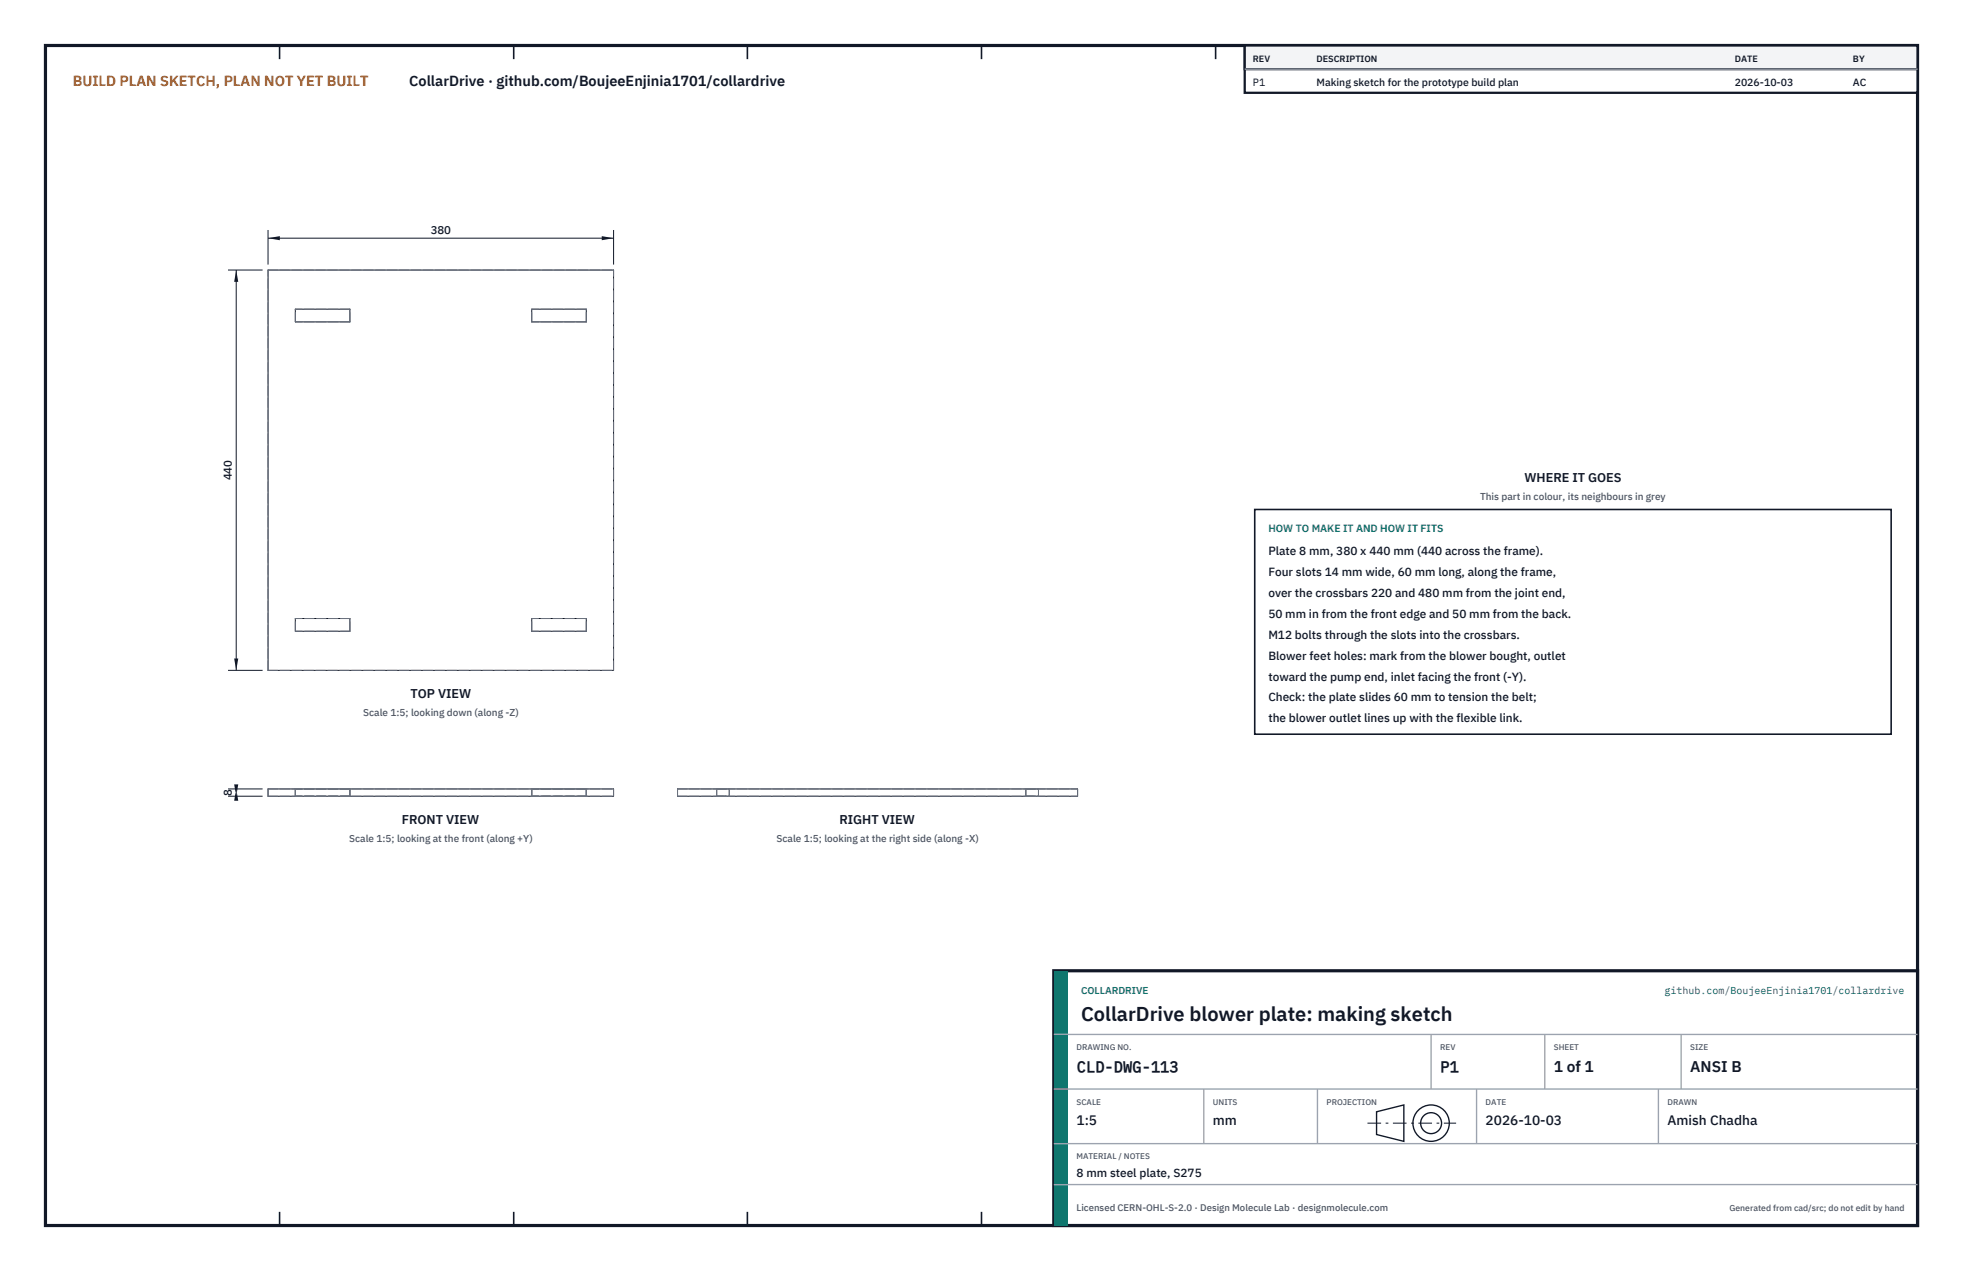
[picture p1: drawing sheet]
<svg xmlns="http://www.w3.org/2000/svg" width="432mm" height="279mm" viewBox="0 0 432 279" stroke-linecap="round" stroke-linejoin="round" font-family="sans-serif">
<defs><g id="words">
<text font-size="4.4" fill="#111827" x="237.8" y="224.4">CollarDrive blower plate: making sketch</text>
<g font-size="3.4" fill="#111827">
<text x="236.8" y="235.6">CLD-DWG-113</text>
<text x="316.8" y="235.6">P1</text>
<text x="341.8" y="235.6">1 of 1</text>
<text x="371.8" y="235.6">ANSI B</text>
</g>
<text font-size="3.2" fill="#b45309" x="16" y="19">BUILD PLAN SKETCH, PLAN NOT YET BUILT</text>
<text font-size="3.2" fill="#111827" x="90" y="19">CollarDrive · github.com/BoujeeEnjinia1701/collardrive</text>
<g font-size="3" fill="#111827">
<text x="236.8" y="247.2">1:5</text>
<text x="266.8" y="247.2">mm</text>
<text x="326.8" y="247.2">2026-10-03</text>
<text x="366.8" y="247.2">Amish Chadha</text>
</g>
<g font-size="2.8" fill="#111827">
<text x="335.3" y="106">WHERE IT GOES</text>
<text x="90.3" y="153.4">TOP VIEW</text>
<text x="88.4" y="181.1">FRONT VIEW</text>
<text x="184.6" y="181.1">RIGHT VIEW</text>
</g>
<g font-size="2.6" fill="#111827">
<text x="279" y="122">Plate 8 mm, 380 x 440 mm (440 across the frame).</text>
<text x="279" y="126.6">Four slots 14 mm wide, 60 mm long, along the frame,</text>
<text x="279" y="131.2">over the crossbars 220 and 480 mm from the joint end,</text>
<text x="279" y="135.8">50 mm in from the front edge and 50 mm from the back.</text>
<text x="279" y="140.4">M12 bolts through the slots into the crossbars.</text>
<text x="279" y="145">Blower feet holes: mark from the blower bought, outlet</text>
<text x="279" y="149.6">toward the pump end, inlet facing the front (-Y).</text>
<text x="279" y="154.2">Check: the plate slides 60 mm to tension the belt;</text>
<text x="279" y="158.8">the blower outlet lines up with the flexible link.</text>
<text x="236.8" y="258.8">8 mm steel plate, S275</text>
</g>
<g font-size="2.5" fill="#111827">
<text x="94.7" y="51.4">380</text>
<text x="51" y="105.6" transform="rotate(-90 51 105.6)">440</text>
<text x="51" y="175" transform="rotate(-90 51 175)">8</text>
</g>
<g font-size="2.3" fill="#111827">
<text x="275.6" y="18.8">P1</text>
<text x="289.6" y="18.8">Making sketch for the prototype build plan</text>
<text x="381.6" y="18.8">2026-10-03</text>
<text x="407.6" y="18.8">AC</text>
</g>
<text font-size="2.3" fill="#0f766e" x="279" y="117">HOW TO MAKE IT AND HOW IT FITS</text>
<g font-size="2.2" fill="#4b5563">
<text x="325.6" y="110">This part in colour, its neighbours in grey</text>
<text x="79.9" y="157.4">Scale 1:5; looking down (along -Z)</text>
<text x="76.8" y="185.1">Scale 1:5; looking at the front (along +Y)</text>
<text x="170.8" y="185.1">Scale 1:5; looking at the right side (along -X)</text>
</g>
<g font-size="2.2" fill="#0f766e">
<text x="237.8" y="218.4">COLLARDRIVE</text>
<text x="366.1" y="218.4">github.com/BoujeeEnjinia1701/collardrive</text>
</g>
<text font-size="2.1" fill="#4b5563" x="236.8" y="266.2">Licensed CERN-OHL-S-2.0 · Design Molecule Lab · designmolecule.com</text>
<g font-size="2" fill="#111827">
<text x="275.6" y="13.6">REV</text>
<text x="289.6" y="13.6">DESCRIPTION</text>
<text x="381.6" y="13.6">DATE</text>
<text x="407.6" y="13.6">BY</text>
</g>
<text font-size="1.9" fill="#4b5563" x="380.4" y="266.2">Generated from cad/src; do not edit by hand</text>
<g font-size="1.8" fill="#4b5563">
<text x="236.8" y="230.8">DRAWING NO.</text>
<text x="316.8" y="230.8">REV</text>
<text x="341.8" y="230.8">SHEET</text>
<text x="371.8" y="230.8">SIZE</text>
<text x="236.8" y="242.8">SCALE</text>
<text x="266.8" y="242.8">UNITS</text>
<text x="291.8" y="242.8">PROJECTION</text>
<text x="326.8" y="242.8">DATE</text>
<text x="366.8" y="242.8">DRAWN</text>
<text x="236.8" y="254.8">MATERIAL / NOTES</text>
</g>
</g></defs>
<path d="M10 10h411.8v259.4h-411.8z" fill="none" stroke="#111827" stroke-width=".7" stroke-linecap="butt"/>
<g fill="none" stroke="#111827" stroke-width=".35">
<path d="M61.5 10v3M113 10v3M164.4 10v3M215.9 10v3M267.4 10v3M318.9 10v3M370.3 10v3M61.5 266.4v3M113 266.4v3M164.4 266.4v3M215.9 266.4v3M267.4 266.4v3"/>
<path d="M318.9 266.4v3M370.3 266.4v3"/>
</g>
<path d="M59 59.4h76v88h-76zM65 68h12v2.8h-12zM117 68h12v2.8h-12zM65 136h12v2.8h-12zM117 136h12v2.8h-12zM59 173.4h76v1.6h-76zM149 173.4h88v1.6h-88z" fill="none" stroke="#111727" stroke-width=".22"/>
<g fill="none" stroke="#6a7180" stroke-width=".22" stroke-dasharray="2.1 .5">
<path d="M59 59.4h76M65 70.8v-2.8M77 70.8h-12M77 70.8v-2.8M77 68h-12M117 70.8v-2.8M129 70.8h-12M129 70.8v-2.8M129 68h-12M65 138.8v-2.8M77 138.8h-12M77 138.8v-2.8"/>
<path d="M77 136h-12M117 138.8v-2.8M129 138.8h-12M129 138.8v-2.8M129 136h-12M59 147.4v-88M59 147.4h76M135 147.4v-88M59 175v-1.6M59 173.4h76M59 175h76M65 175v-1.6"/>
<path d="M77 173.4h-12M77 175h-12M77 175v-1.6M117 175v-1.6M129 173.4h-12M129 175h-12M129 175v-1.6M135 175v-1.6M149 175v-1.6M149 173.4h88M149 175h88M157.6 173.4h2.8"/>
<path d="M157.6 175h2.8M157.6 175v-1.6M160.4 175v-1.6M225.6 173.4h2.8M225.6 175h2.8M225.6 175v-1.6M228.4 175v-1.6M237 175v-1.6"/>
</g>
<path d="M59 50.6v7.6M59 52.4h76M135 50.6v7.6" fill="none" stroke="#111827" stroke-width=".22"/>
<path d="M59 52.4l2.6-.5v.9zM132.4 51.9v.9l2.6-.4z" fill="#111827"/>
<path d="M50.2 59.4h7.6M52 59.4v88M50.2 147.4h7.6" fill="none" stroke="#111827" stroke-width=".22"/>
<path d="M52 59.4l-.5 2.6h.9zM51.5 144.8h.9l-.4 2.6z" fill="#111827"/>
<path d="M50.2 173.4h7.6M50.2 175h7.6M52 173.4v1.6" fill="none" stroke="#111827" stroke-width=".22"/>
<path d="M52 173.4l-.5 2.6h.9zM51.5 172.4h.9l-.4 2.6z" fill="#111827"/>
<path d="M276 112h140v49.4h-140z" fill="#fff" stroke="#111827" stroke-width=".35"/>
<path d="M273.8 10h148v10.4h-148z" fill="#fff" stroke="#111827" stroke-width=".5"/>
<path d="M273.8 10h148v5.2h-148z" fill="#f3f4f6" stroke="#111827" stroke-width=".5"/>
<path d="M273.8 15.2h148" fill="none" stroke="#9ca3af" stroke-width=".3"/>
<path d="M231.8 213.4h190v56h-190z" fill="#fff" stroke="#111827" stroke-width=".7" stroke-linecap="butt"/>
<path d="M231.8 213.4h3v56h-3z" fill="#0f766e"/>
<path d="M231.8 227.4h190M231.8 239.4h190M264.8 239.4v12M289.8 239.4v12M314.8 227.4v12M324.8 239.4v12M339.8 227.4v12M364.8 239.4v12M369.8 227.4v12M231.8 251.4h190M231.8 260.4h190" fill="none" stroke="#9ca3af" stroke-width=".3"/>
<g fill="none" stroke="#111827" stroke-width=".3">
<path d="M302.8 244.4l6-1.5v8l-6-1.5z"/>
<circle cx="314.8" cy="246.9" r="4"/>
<circle cx="314.8" cy="246.9" r="2.3"/>
</g>
<path d="M300.8 246.9h19.5" fill="none" stroke="#111827" stroke-width=".22" stroke-dasharray="3 1 .6 1" stroke-linecap="butt"/>
<use href="#words"/>
</svg>
